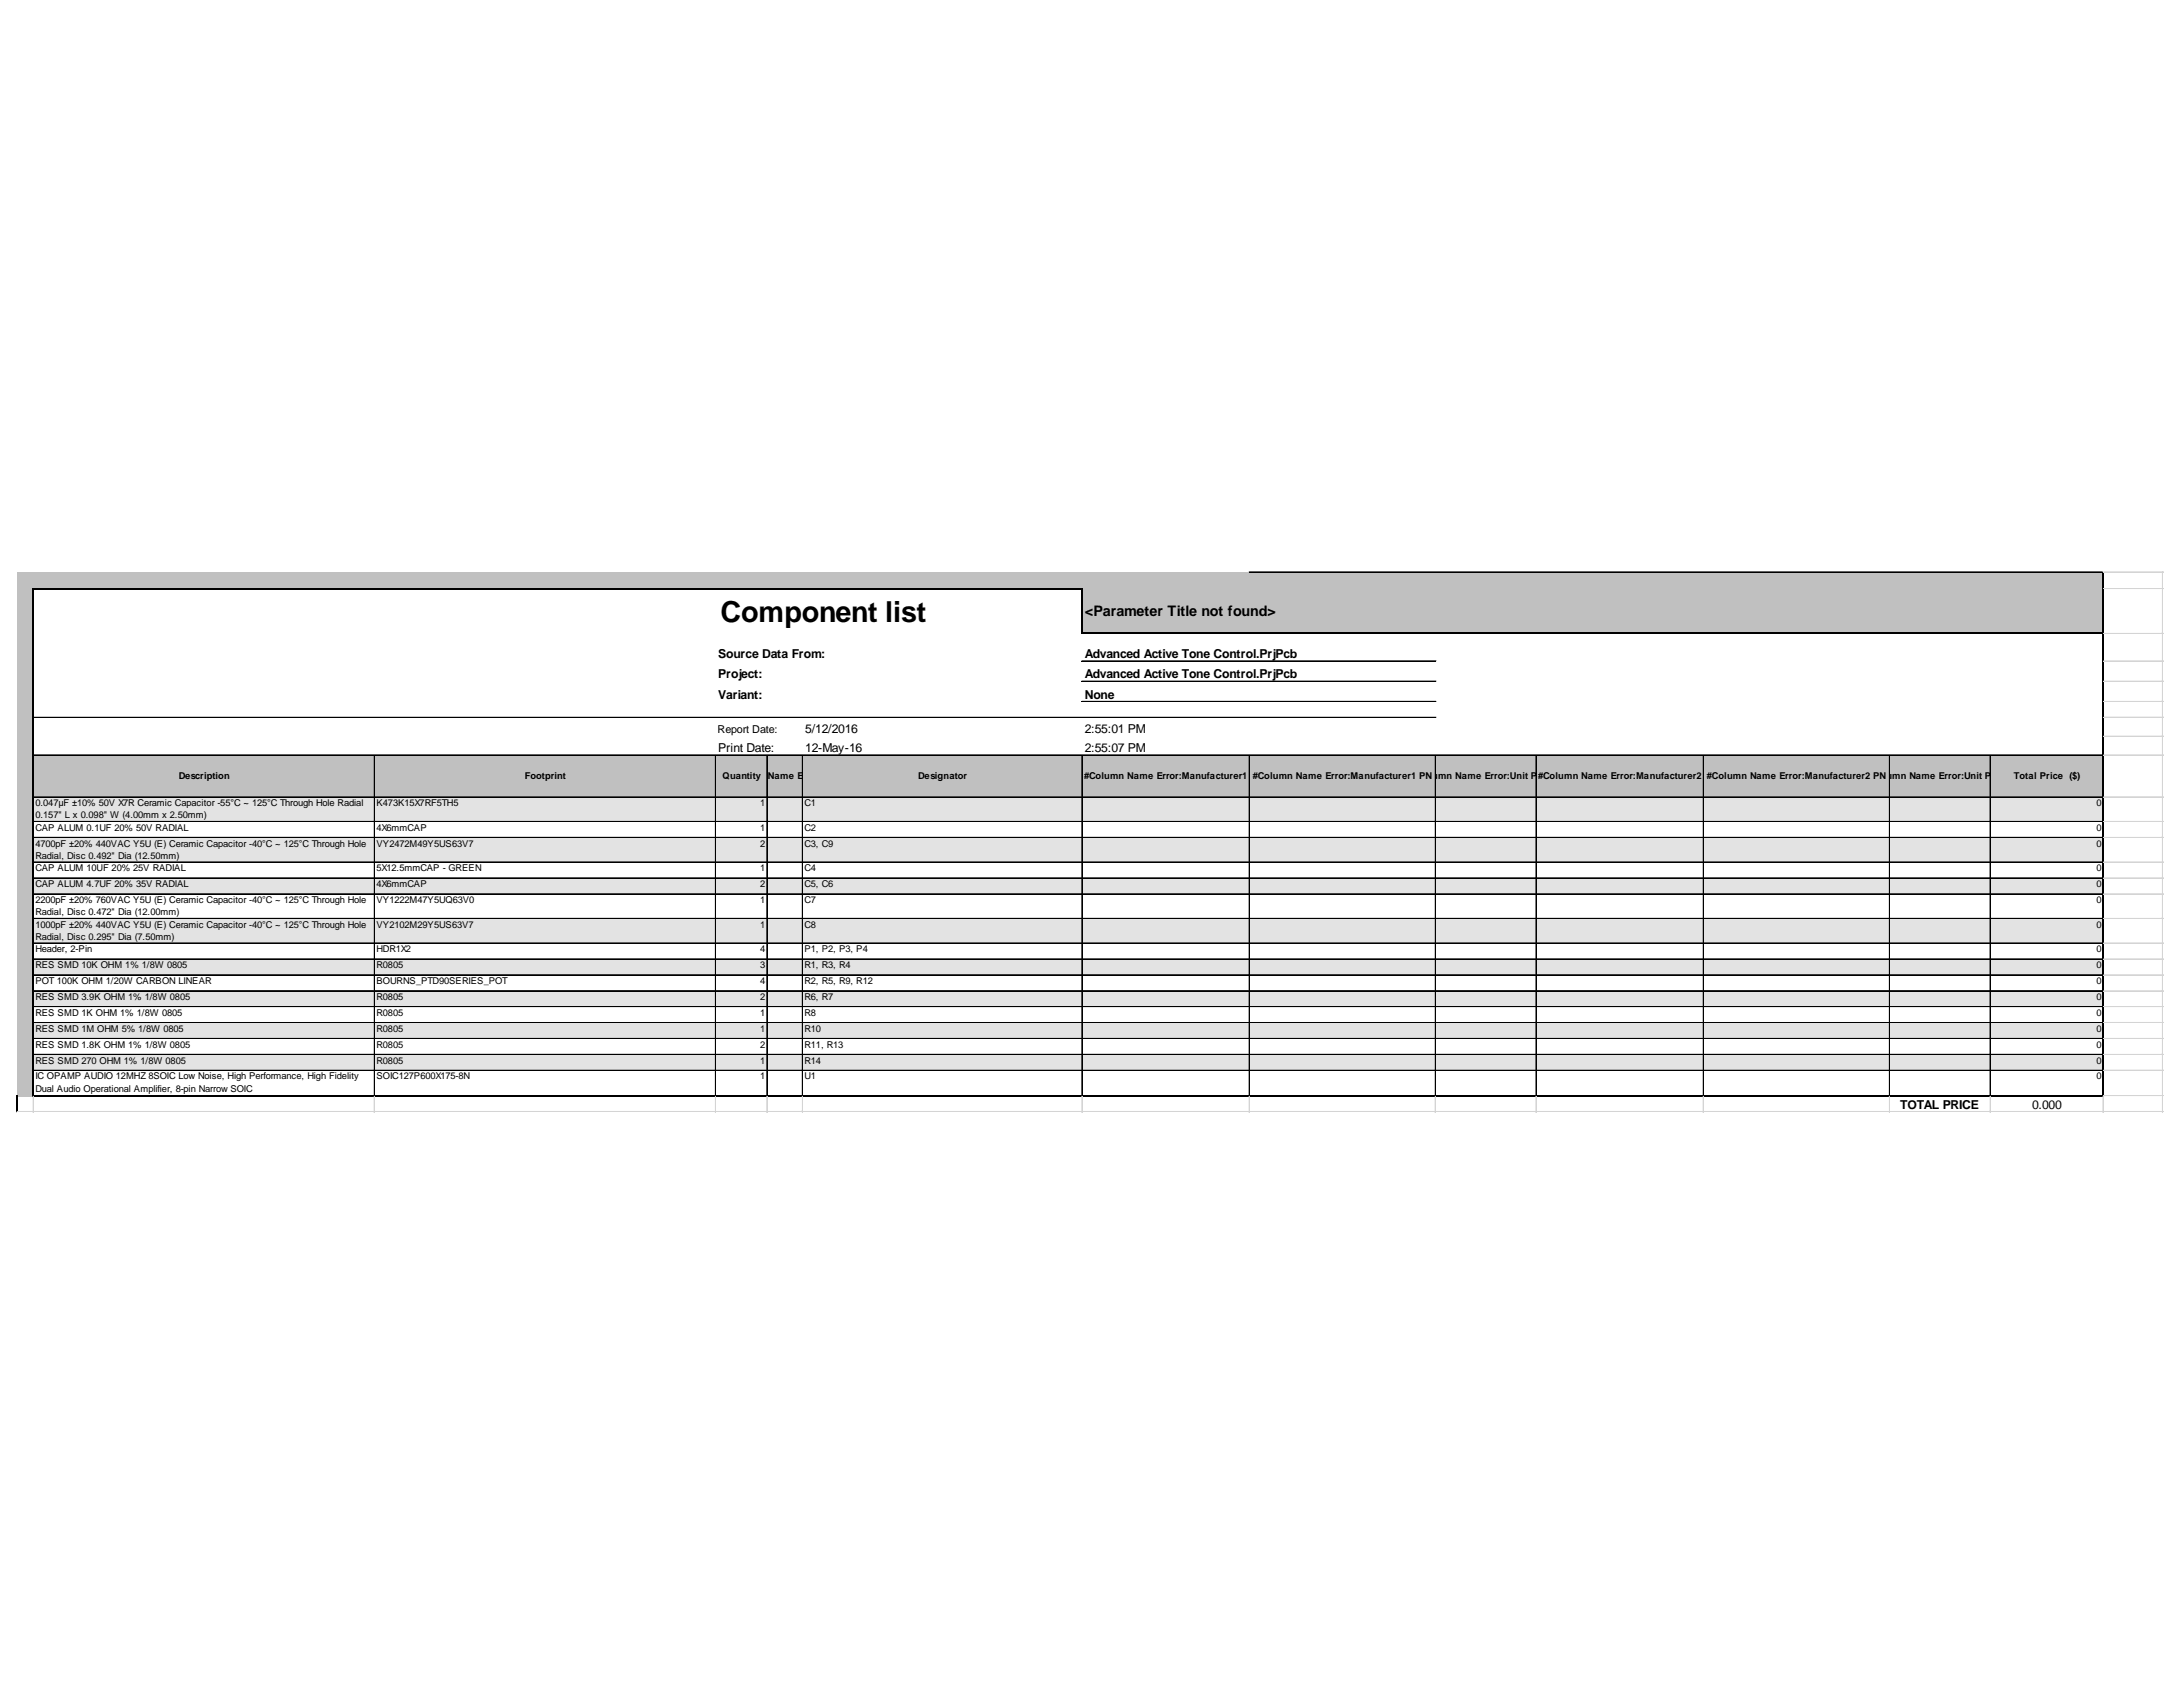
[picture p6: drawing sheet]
<svg xmlns="http://www.w3.org/2000/svg" width="279mm" height="216mm" viewBox="0 0 279 216" stroke-linecap="round" stroke-linejoin="round" font-family="sans-serif">
<defs><g id="words">
<text font-size="3.7" x="92.2" y="79.6">Component list</text>
<text font-size="1.9" x="138.8" y="78.8">&lt;Parameter Title not found&gt;</text>
<g font-size="1.6">
<text x="91.9" y="84.2">Source Data From:</text>
<text x="91.9" y="86.8">Project:</text>
<text x="91.9" y="89.4">Variant:</text>
<text x="138.8" y="84.2">Advanced Active Tone Control.PrjPcb</text>
<text x="138.8" y="86.8">Advanced Active Tone Control.PrjPcb</text>
<text x="138.8" y="89.4">None</text>
<text x="103.1" y="93.9">5/12/2016</text>
<text x="138.8" y="93.9">2:55:01 PM</text>
<text x="91.9" y="96.3">Print Date:</text>
<text x="103.1" y="96.3">12-May-16</text>
<text x="138.8" y="96.3">2:55:07 PM</text>
<text x="243.2" y="141.9">TOTAL PRICE</text>
<text x="260.1" y="141.9">0.000</text>
</g>
<text font-size="1.4" x="91.8" y="93.8">Report Date:</text>
<g font-size="1.2">
<text x="22.9" y="99.6">Description</text>
<text x="67.2" y="99.6">Footprint</text>
<text x="92.5" y="99.6">Quantity</text>
<text x="92.8" y="99.6">#Column</text>
<text x="98.3" y="99.6">Name E</text>
<text x="102.8" y="99.6">rror:Units</text>
<text x="117.5" y="99.6">Designator</text>
<text x="138.7" y="99.6">#Column Name Error:Manufacturer1</text>
<text x="160.3" y="99.6">#Column Name Error:Manufacturer1#Col</text>
<text x="181.6" y="99.6">PNumn Name Error:Unit P</text>
<text x="196.8" y="99.6">rice1</text>
<text x="196.9" y="99.6">#Column Name Error:Manufacturer2</text>
<text x="218.5" y="99.6">#Column Name Error:Manufacturer2#Col</text>
<text x="239.7" y="99.6">PNumn Name Error:Unit P</text>
<text x="254.9" y="99.6">rice2Total Price ($)</text>
<text x="4.5" y="103.2">0.047µF ±10% 50V X7R Ceramic Capacitor -55°C ~ 125°C Through Hole Radial</text>
<text x="4.5" y="104.7">0.157&quot; L x 0.098&quot; W (4.00mm x 2.50mm)</text>
<text x="4.5" y="106.3">CAP ALUM 0.1UF 20% 50V RADIAL</text>
<text x="48.2" y="103.2">K473K15X7RF5TH5</text>
<text x="48.2" y="106.3">4X6mmCAP</text>
<text x="97.3" y="103.2">1</text>
<text x="97.3" y="106.3">1</text>
<text x="103" y="103.2">C1</text>
<text x="103" y="106.3">C2</text>
<text x="268.3" y="103.2">0</text>
<text x="268.3" y="106.3">0</text>
<text x="4.5" y="108.3">4700pF ±20% 440VAC Y5U (E) Ceramic Capacitor -40°C ~ 125°C Through Hole</text>
<text x="4.5" y="109.9">Radial, Disc 0.492&quot; Dia (12.50mm)</text>
<text x="4.5" y="111.5">CAP ALUM 10UF 20% 25V RADIAL</text>
<text x="4.5" y="113.5">CAP ALUM 4.7UF 20% 35V RADIAL</text>
<text x="48.2" y="108.3">VY2472M49Y5US63V7</text>
<text x="48.2" y="111.5">5X12.5mmCAP - GREEN</text>
<text x="48.2" y="113.5">4X6mmCAP</text>
<text x="97.3" y="108.3">2</text>
<text x="97.3" y="111.5">1</text>
<text x="97.3" y="113.5">2</text>
<text x="103" y="108.3">C3, C9</text>
<text x="103" y="111.5">C4</text>
<text x="103" y="113.5">C5, C6</text>
<text x="268.3" y="108.3">0</text>
<text x="268.3" y="111.5">0</text>
<text x="268.3" y="113.5">0</text>
<text x="4.5" y="115.6">2200pF ±20% 760VAC Y5U (E) Ceramic Capacitor -40°C ~ 125°C Through Hole</text>
<text x="4.5" y="117.1">Radial, Disc 0.472&quot; Dia (12.00mm)</text>
<text x="4.5" y="118.7">1000pF ±20% 440VAC Y5U (E) Ceramic Capacitor -40°C ~ 125°C Through Hole</text>
<text x="48.2" y="115.6">VY1222M47Y5UQ63V0</text>
<text x="48.2" y="118.7">VY2102M29Y5US63V7</text>
<text x="97.3" y="115.6">1</text>
<text x="97.3" y="118.7">1</text>
<text x="103" y="115.6">C7</text>
<text x="103" y="118.7">C8</text>
<text x="268.3" y="115.6">0</text>
<text x="268.3" y="118.7">0</text>
<text x="4.5" y="120.3">Radial, Disc 0.295&quot; Dia (7.50mm)</text>
<text x="4.5" y="121.9">Header, 2-Pin</text>
<text x="4.5" y="123.9">RES SMD 10K OHM 1% 1/8W 0805</text>
<text x="4.5" y="125.9">POT 100K OHM 1/20W CARBON LINEAR</text>
<text x="48.2" y="121.9">HDR1X2</text>
<text x="48.2" y="123.9">R0805</text>
<text x="48.2" y="125.9">BOURNS_PTD90SERIES_POT</text>
<text x="97.3" y="121.9">4</text>
<text x="97.3" y="123.9">3</text>
<text x="97.3" y="125.9">4</text>
<text x="103" y="121.9">P1, P2, P3, P4</text>
<text x="103" y="123.9">R1, R3, R4</text>
<text x="103" y="125.9">R2, R5, R9, R12</text>
<text x="268.3" y="121.9">0</text>
<text x="268.3" y="123.9">0</text>
<text x="268.3" y="125.9">0</text>
<text x="4.5" y="128">RES SMD 3.9K OHM 1% 1/8W 0805</text>
<text x="4.5" y="130">RES SMD 1K OHM 1% 1/8W 0805</text>
<text x="48.2" y="128">R0805</text>
<text x="48.2" y="130">R0805</text>
<text x="97.3" y="128">2</text>
<text x="97.3" y="130">1</text>
<text x="103" y="128">R6, R7</text>
<text x="103" y="130">R8</text>
<text x="268.3" y="128">0</text>
<text x="268.3" y="130">0</text>
<text x="4.5" y="132">RES SMD 1M OHM 5% 1/8W 0805</text>
<text x="4.5" y="134.1">RES SMD 1.8K OHM 1% 1/8W 0805</text>
<text x="4.5" y="136.1">RES SMD 270 OHM 1% 1/8W 0805</text>
<text x="48.2" y="132">R0805</text>
<text x="48.2" y="134.1">R0805</text>
<text x="48.2" y="136.1">R0805</text>
<text x="97.3" y="132">1</text>
<text x="97.3" y="134.1">2</text>
<text x="97.3" y="136.1">1</text>
<text x="103" y="132">R10</text>
<text x="103" y="134.1">R11, R13</text>
<text x="103" y="136.1">R14</text>
<text x="268.3" y="132">0</text>
<text x="268.3" y="134.1">0</text>
<text x="268.3" y="136.1">0</text>
<text x="4.5" y="138.1">IC OPAMP AUDIO 12MHZ 8SOIC Low Noise, High Performance, High Fidelity</text>
<text x="4.5" y="139.7">Dual Audio Operational Amplifier, 8-pin Narrow SOIC</text>
<text x="48.2" y="138.1">SOIC127P600X175-8N</text>
<text x="97.3" y="138.1">1</text>
<text x="103" y="138.1">U1</text>
<text x="268.3" y="138.1">0</text>
</g>
</g></defs>
<g fill="#c0c0c0">
<path d="M2.2 73.2h267.1v2.2h-267.1z"/>
<path d="M2.2 75.3h2.1v5.9h-2.1z"/>
</g>
<path d="M4.2 75.3h134.4v5.9h-134.4z" fill="#fff"/>
<g fill="#c0c0c0">
<path d="M138.5 75.3h130.8v5.9h-130.8z"/>
<path d="M2.2 81.1h2.1v15.6h-2.1z"/>
</g>
<path d="M4.2 81.1h265.1v15.6h-265.1z" fill="#fff"/>
<g fill="#c0c0c0">
<path d="M2.2 96.6h267.1v5.5h-267.1z"/>
<path d="M2.2 102h2.1v3.2h-2.1z"/>
</g>
<path d="M4.2 102h265.1v3.2h-265.1z" fill="#e3e3e3"/>
<path d="M2.2 105.1h2.1v2.2h-2.1z" fill="#c0c0c0"/>
<path d="M4.2 105.1h265.1v2.2h-265.1z" fill="#fff"/>
<path d="M2.2 107.2h2.1v3.2h-2.1z" fill="#c0c0c0"/>
<path d="M4.2 107.2h265.1v3.2h-265.1z" fill="#e3e3e3"/>
<path d="M2.2 110.3h2.1v2.1h-2.1z" fill="#c0c0c0"/>
<path d="M4.2 110.3h265.1v2.1h-265.1z" fill="#fff"/>
<path d="M2.2 112.3h2.1v2.2h-2.1z" fill="#c0c0c0"/>
<path d="M4.2 112.3h265.1v2.2h-265.1z" fill="#e3e3e3"/>
<path d="M2.2 114.4h2.1v3.2h-2.1z" fill="#c0c0c0"/>
<path d="M4.2 114.4h265.1v3.2h-265.1z" fill="#fff"/>
<path d="M2.2 117.5h2.1v3.3h-2.1z" fill="#c0c0c0"/>
<path d="M4.2 117.5h265.1v3.3h-265.1z" fill="#e3e3e3"/>
<path d="M2.2 120.7h2.1v2.1h-2.1z" fill="#c0c0c0"/>
<path d="M4.2 120.7h265.1v2.1h-265.1z" fill="#fff"/>
<path d="M2.2 122.7h2.1v2.1h-2.1z" fill="#c0c0c0"/>
<path d="M4.2 122.7h265.1v2.1h-265.1z" fill="#e3e3e3"/>
<path d="M2.2 124.7h2.1v2.2h-2.1z" fill="#c0c0c0"/>
<path d="M4.2 124.7h265.1v2.2h-265.1z" fill="#fff"/>
<path d="M2.2 126.8h2.1v2.1h-2.1z" fill="#c0c0c0"/>
<path d="M4.2 126.8h265.1v2.1h-265.1z" fill="#e3e3e3"/>
<path d="M2.2 128.8h2.1v2.2h-2.1z" fill="#c0c0c0"/>
<path d="M4.2 128.8h265.1v2.2h-265.1z" fill="#fff"/>
<path d="M2.2 130.9h2.1v2.1h-2.1z" fill="#c0c0c0"/>
<path d="M4.2 130.9h265.1v2.1h-265.1z" fill="#e3e3e3"/>
<path d="M2.2 132.9h2.1v2.1h-2.1z" fill="#c0c0c0"/>
<path d="M4.2 132.9h265.1v2.1h-265.1z" fill="#fff"/>
<path d="M2.2 134.9h2.1v2.2h-2.1z" fill="#c0c0c0"/>
<path d="M4.2 134.9h265.1v2.2h-265.1z" fill="#e3e3e3"/>
<path d="M2.2 137h2.1v3.3h-2.1z" fill="#c0c0c0"/>
<path d="M4.2 137h265.1v3.3h-265.1z" fill="#fff"/>
<g fill="none" stroke="#000" stroke-width=".13">
<path d="M159.9 73.2h109.2M4.3 91.8h179.5M4.3 96.6h264.8M4.3 96.7h264.8M47.9 96.7v43.4M48 96.7v43.4M91.6 96.7v43.4M98.1 96.7v43.4M98.2 96.7v43.4M102.7 96.7v43.4M138.5 84.6h45.3M138.5 87.2h45.3"/>
<path d="M138.5 89.8h45.3M138.5 96.7v43.4M159.9 96.7v43.4M183.7 96.7v43.4M196.6 96.7v43.4M218 96.7v43.4M241.8 96.7v43.4M241.9 96.7v43.4M254.7 96.7v43.4M4.3 102h264.8M4.3 105.1h264.8M4.3 105.2h264.8"/>
<path d="M4.3 107.2h264.8M4.3 110.3h264.8M4.3 110.4h264.8M4.3 112.3h264.8M4.3 112.4h264.8M4.3 114.4h264.8M4.3 117.5h264.8M4.3 117.6h264.8M4.3 120.7h264.8M4.3 122.7h264.8M4.3 122.8h264.8M4.3 124.7h264.8"/>
<path d="M4.3 124.8h264.8M4.3 126.8h264.8M4.3 128.8h264.8M4.3 128.9h264.8M4.3 130.9h264.8M4.3 132.9h264.8M4.3 134.9h264.8M4.3 135h264.8M4.3 137h264.8"/>
</g>
<path d="M4.2 75.2v65.1M4.3 75.3h134.3M138.5 75.4v5.8M269.2 73.2v67.1M138.6 81.1h130.7M4.3 140.2h265" fill="none" stroke="#000" stroke-width=".19"/>
<path d="M2.1 140.2v2.1" fill="none" stroke="#000" stroke-width=".14"/>
<path d="M2.1 142.3v.1" fill="none" stroke="#d4d4d4" stroke-width=".13"/>
<path d="M2.1 142.3l.1 .1z" fill="#d4d4d4"/>
<g fill="none" stroke="#d4d4d4" stroke-width=".13">
<path d="M269.3 73.2h7.6M269.3 75.3h7.6M269.3 75.4h7.6M276.8 73.2v69.2M269.3 81.1h7.6M269.3 84.6h7.6M269.3 87.2h7.6M269.3 89.8h7.6M269.3 91.8h7.6M269.3 94.2h7.6M269.3 96.6h7.6M269.3 96.7h7.6"/>
<path d="M269.3 102h7.6M269.3 105.1h7.6M269.3 105.2h7.6M269.3 107.2h7.6M269.3 110.3h7.6M269.3 110.4h7.6M269.3 112.3h7.6M269.3 112.4h7.6M269.3 114.4h7.6M269.3 117.5h7.6M269.3 117.6h7.6M269.3 120.7h7.6"/>
<path d="M269.3 122.7h7.6M269.3 122.8h7.6M269.3 124.7h7.6M269.3 124.8h7.6M269.3 126.8h7.6M269.3 128.8h7.6M269.3 128.9h7.6M269.3 130.9h7.6M269.3 132.9h7.6M269.3 134.9h7.6M269.3 135h7.6M269.3 137h7.6"/>
<path d="M2.2 142.2h274.7M2.2 142.3h274.7M4.2 140.3v2.1M4.3 140.3v2.1M47.9 140.3v2.1M48 140.3v2.1M91.6 140.3v2.1M98.1 140.3v2.1M98.2 140.3v2.1M102.7 140.3v2.1M138.5 140.3v2.1M159.9 140.3v2.1"/>
<path d="M183.7 140.3v2.1M196.6 140.3v2.1M218 140.3v2.1M241.8 140.3v2.1M241.9 140.3v2.1M254.7 140.3v2.1M269.2 140.3v2.1M269.3 140.2h7.6M269.3 140.3h7.6"/>
</g>
<use href="#words"/>
</svg>
